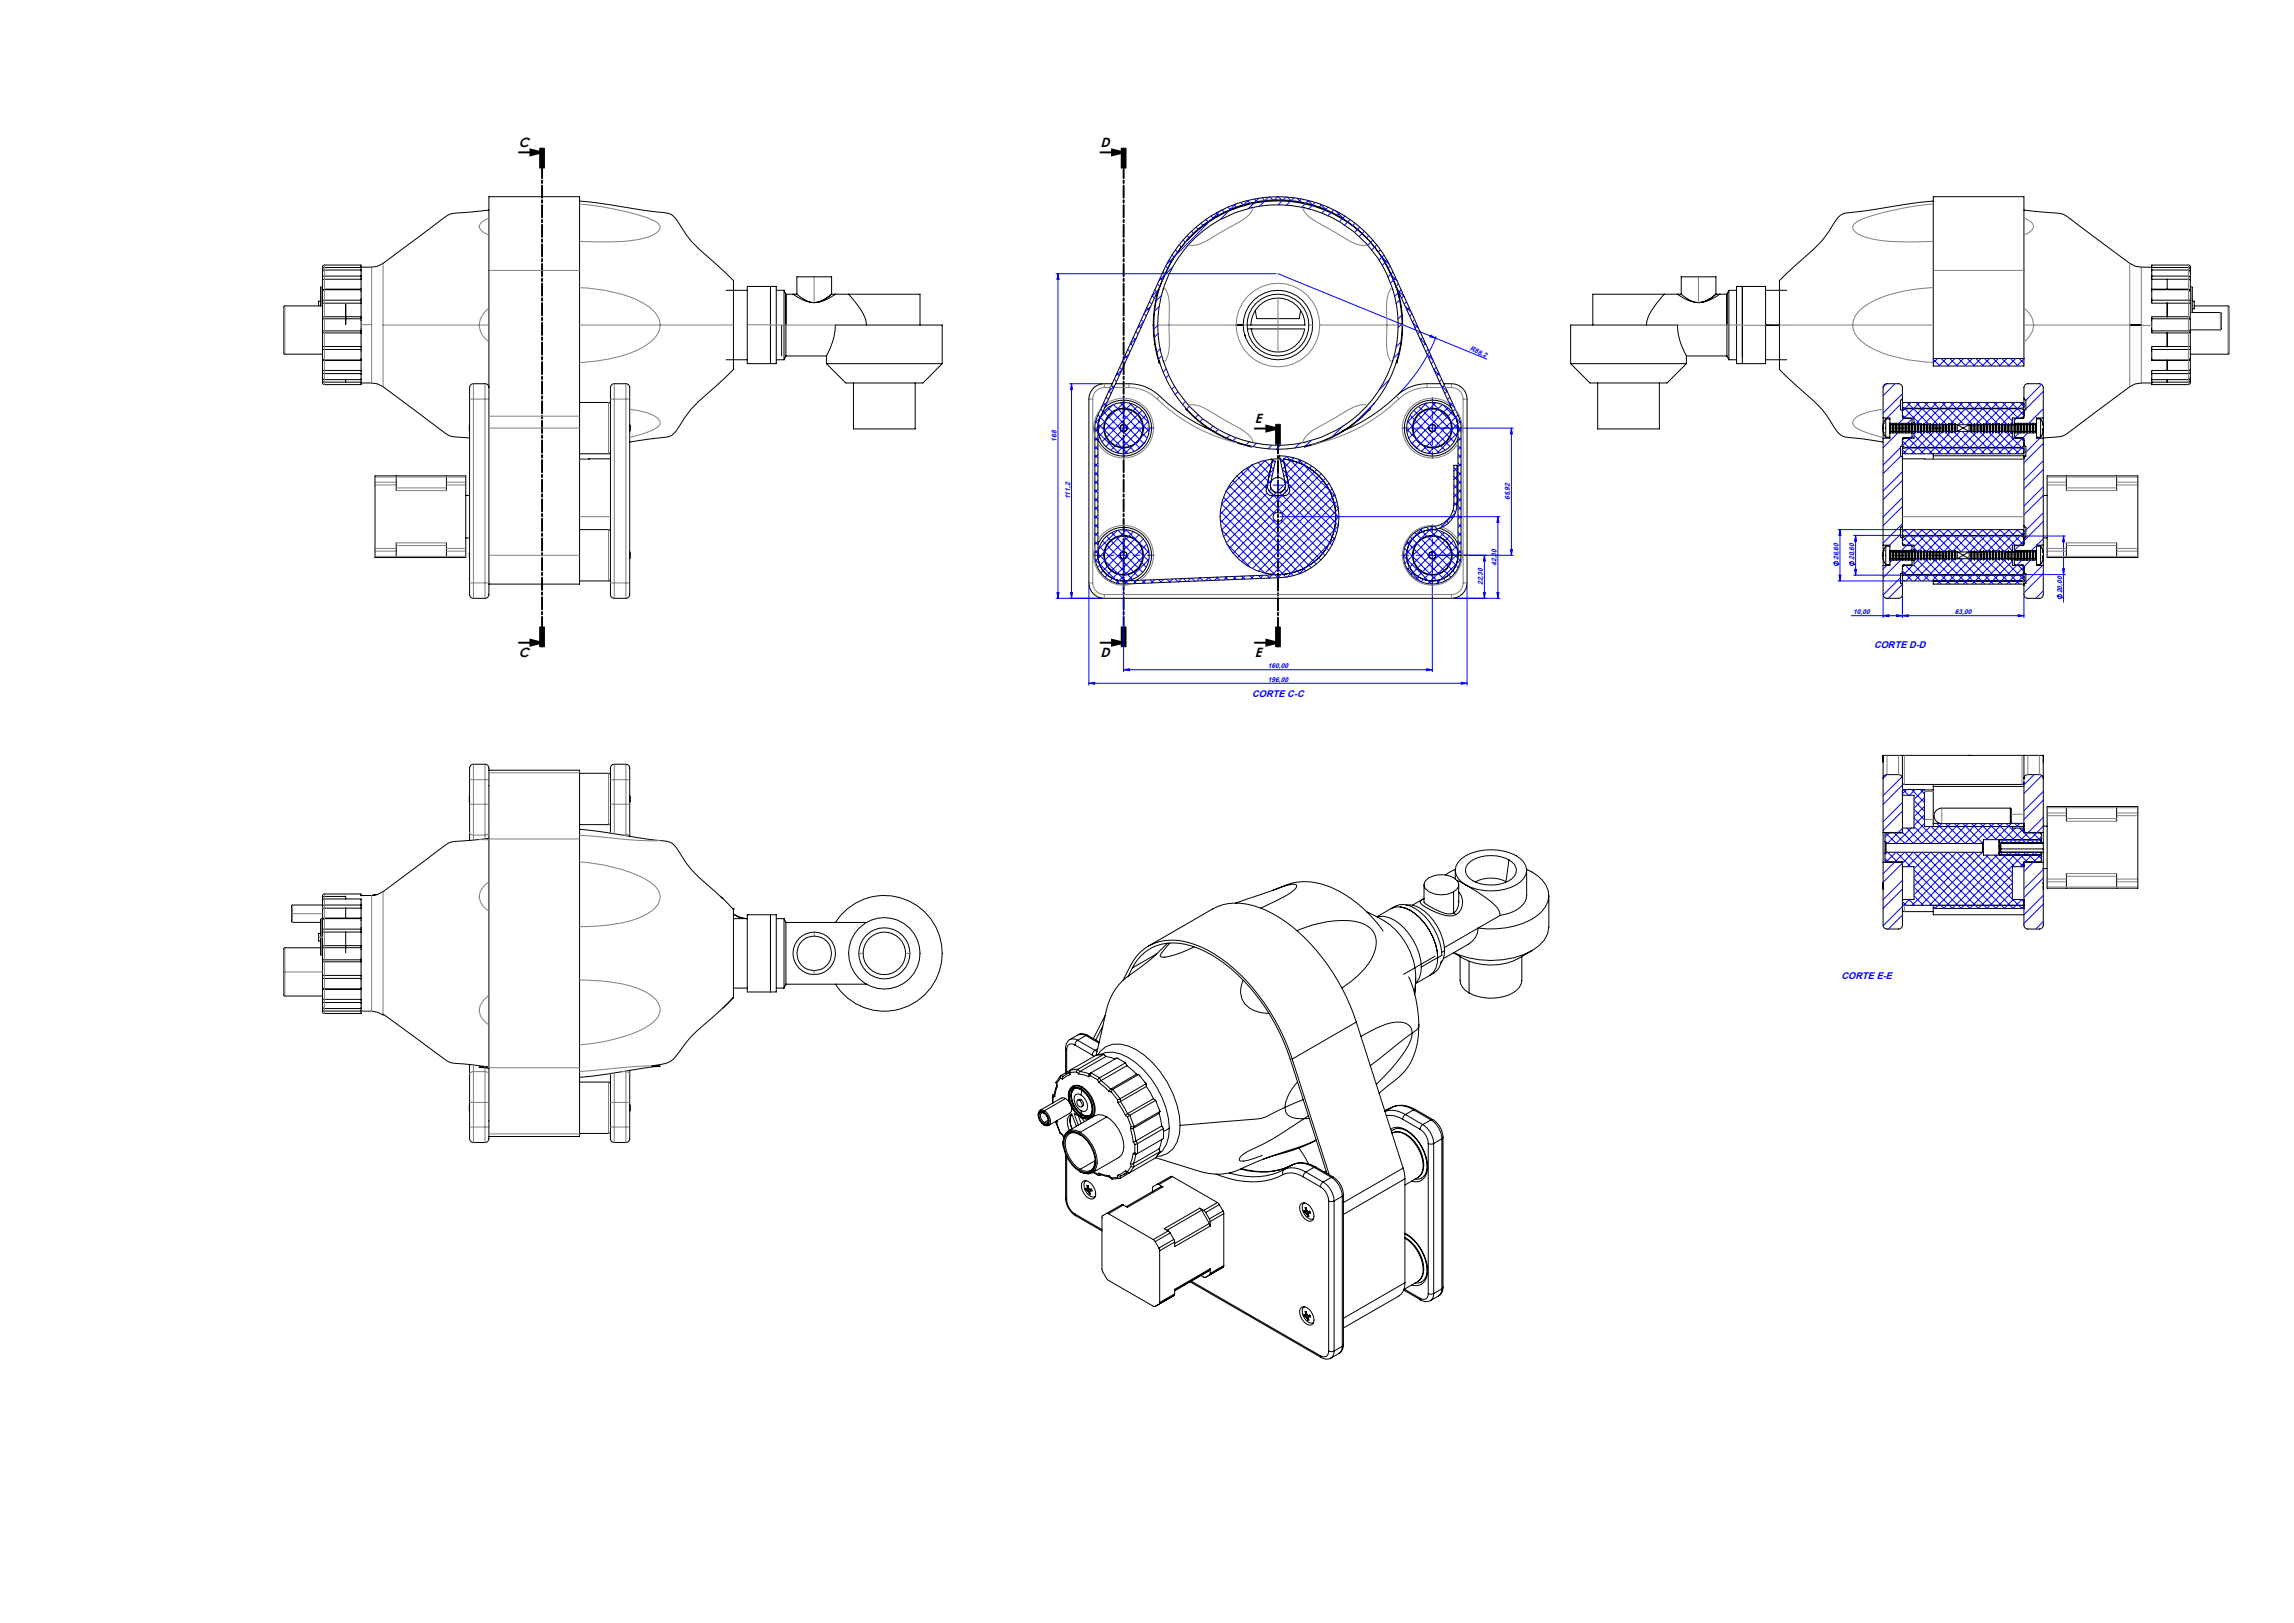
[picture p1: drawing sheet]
<svg xmlns="http://www.w3.org/2000/svg" width="1189mm" height="841mm" viewBox="0 0 1189 841" stroke-linecap="round" stroke-linejoin="round" font-family="sans-serif">
<defs><g id="words">
<g font-size="6.9">
<text x="269" y="76">C</text>
<text x="570" y="76">D</text>
<text x="650" y="219">E</text>
<text x="269" y="341">C</text>
<text x="570" y="341">D</text>
<text x="650" y="341">E</text>
</g>
<g font-size="5" fill="#00f">
<text x="971" y="336">CORTE D-D</text>
<text x="649" y="361">CORTE C-C</text>
<text x="955" y="507">CORTE E-E</text>
</g>
<g font-size="3.6" fill="#00f">
<text x="762" y="182" transform="rotate(22 762 182)">R88,2</text>
<text x="548" y="229" transform="rotate(-90 548 229)">168</text>
<text x="555" y="259" transform="rotate(-90 555 259)">111,2</text>
<text x="783" y="259" transform="rotate(-90 783 259)">65,92</text>
<text x="776" y="293" transform="rotate(-90 776 293)">42,30</text>
<text x="953" y="290" transform="rotate(-90 953 290)">26,60</text>
<text x="961" y="290" transform="rotate(-90 961 290)">20,60</text>
<text x="769" y="303" transform="rotate(-90 769 303)">22,30</text>
<text x="1069" y="307" transform="rotate(-90 1069 307)">20,00</text>
<text x="961" y="318">10,00</text>
<text x="1013" y="318">63,00</text>
<text x="657" y="346">160,00</text>
<text x="657" y="353">196,00</text>
</g>
</g></defs>
<g fill="none" stroke="#00f" stroke-width=".52">
<path d="M547 142h114M548 142v168M548 142l1 3h-1zM662 142l109 44M741 174l3 1h-3zM744 174a88 88 0 0 1-20 31M554 199h17M555 199v111M555 199l1 3h-1zM582 219v5M742 219v5M580 222h5"/>
<path d="M783 222v66M783 222l1 3h-1zM784 222h-44M660 251h5M662 249v5M663 268h114M776 268v42M776 268l1 3h-1zM953 274h33M954 274v27M954 274v3h-1zM961 277h25"/>
<path d="M962 277v21M962 277v3h-1zM1049 278h22M1070 278v3h-1zM1070 278v34M580 288h5M582 285v63M742 285v63M769 288v22M769 288l1 3h-1zM783 285h1l-1 3zM784 288h-44"/>
<path d="M950 291l3 2M953 298h1v3zM958 291l3 2M961 298h25M961 295h1v3zM1049 298h22M1069 295h1v3zM547 310h24M548 307h1l-1 3zM555 307h1l-1 3zM564 303v52M753 310h24"/>
<path d="M760 303v52M769 307h1l-1 3zM776 307h1l-1 3zM953 301h33M960 319h89M976 319h3v1zM976 309v11M983 319h3l-3 1zM986 319h3v1zM986 309v11M1046 319h3l-3 1zM1049 309v11"/>
<path d="M1066 309l3 1M564 354h3v1zM564 354h196M582 347h3v1zM582 347h160M739 347h3l-3 1zM757 354h3l-3 1z"/>
<circle cx="952" cy="292" r="1.1"/>
<circle cx="960" cy="292" r="1.1"/>
<circle cx="1068" cy="309" r="1.1"/>
</g>
<path d="M275 77l6 2-6 1zM576 77l6 2-6 1zM656 221l6 1-6 2zM275 332l6 1-6 2zM576 332l6 1-6 2zM656 332l6 1-6 2z" fill="none" stroke="#000" stroke-width="1" stroke-linecap="butt"/>
<path d="M281 77v258M582 77v258" fill="none" stroke="#000" stroke-width="1" stroke-dasharray="6.3 1.3 1.3 1.3" stroke-dashoffset="1.2"/>
<path d="M662 220v115" fill="none" stroke="#000" stroke-width="1" stroke-dasharray="6.3 1.3 1.3 1.3" stroke-dashoffset="1.6"/>
<g fill="none" stroke="#000" stroke-width="1">
<path d="M269 79h12M280 77v10M281 77v10M282 77v10M570 79h12M581 77v10M582 77v10M583 77v10M650 222h12M661 220v10M662 220v10M663 220v10"/>
<path d="M269 333h12M280 325v10M281 325v10M282 325v10zM570 333h12M581 325v10M582 325v10M583 325v10M650 333h12M661 325v10M662 325v10M663 325v10"/>
</g>
<g fill="none" stroke="#00f" stroke-width=".52" stroke-dasharray="15.2 1.3 1.3 1.3" stroke-dashoffset="11.7">
<path d="M582 217v-11M742 217v-11M577 222h-10M582 227v11M587 222h11M737 222h-10M742 227v11M747 222h11M577 288h-10M582 283v-11M582 293v11M587 288h11"/>
<path d="M737 288h-10M742 283v-11M742 293v11M747 288h11"/>
</g>
<path d="M657 251h-1M662 246v-1M662 256v2M667 251h2" fill="none" stroke="#00f" stroke-width=".52" stroke-dasharray="15.2 1.3 1.3 1.3"/>
<g fill="#000">
<path d="M275 77l6 2-6 1zM275 332l6 1-6 2z"/>
<path d="M576 77l6 2-6 1zM576 332l6 1-6 2z"/>
<path d="M656 221l6 1-6 2zM656 332l6 1-6 2z"/>
</g>
<g fill="#00f">
<path d="M741 174l3 1h-3z"/>
<path d="M739 347h3l-3 1zM582 347h3v1z"/>
<path d="M564 354h3v1zM757 354h3l-3 1zM986 319h3v1zM1046 319h3l-3 1z"/>
<path d="M983 319h3l-3 1zM976 319h3v1z"/>
<path d="M555 199l1 3h-1zM555 307h1l-1 3zM776 268l1 3h-1zM776 307h1l-1 3zM783 222l1 3h-1zM783 285h1l-1 3zM769 288l1 3h-1zM769 307h1l-1 3zM548 142l1 3h-1zM548 307h1l-1 3zM954 274v3h-1zM953 298h1v3zM962 277v3h-1zM961 295h1v3z"/>
<path d="M1070 278v3h-1zM1069 295h1v3z"/>
</g>
<g fill="none" stroke="#000" stroke-width=".52">
<path d="M253 109l-12 1a17 17 0 0 0-14 6l-22 16a18 18 0 0 1-18 6M300 104l43 6a9 9 0 0 1 9 6 64 64 0 0 0 19 21l9 8v46l-9 9a70 70 0 0 0-21 23 9 9 0 0 1-8 4l-16 2M631 112a60 60 0 0 0-16 12M648 105l-11 4M649 105h-1M1002 104l-39 6a17 17 0 0 0-9 1l-2 2a70 70 0 0 1-21 24l-9 8v24M1002 102h47v88h-47zM1049 109l12 1a17 17 0 0 1 15 6l22 16a18 18 0 0 0 17 6M167 140v1M187 139h-19l-1 1M187 139v1M187 139v-2h-19l-1 1v2"/>
<path d="M617 121a65 65 0 0 1 105 19l35 78v4v66a15 15 0 0 1-15 15 15 15 0 0 1-15-15 15 15 0 0 1 15-15 12 12 0 0 0 12-12v-20h1v20a14 14 0 0 1-15 14 13 13 0 0 0-11 14 13 13 0 0 0 14 12 13 13 0 0 0 13-13l-1-69-35-78a63 63 0 0 0-58-37 63 63 0 0 0-57 37l-36 78v69a13 13 0 0 0 14 13l81-3a30 30 0 0 0 28-30 30 30 0 0 0-27-30l3 15a3 3 0 0 1-3 4h-6a3 3 0 0 1-3-4l3-14h2l-2 12a4 4 0 0 0 3 4 4 4 0 0 0 4-4l-3-15a32 32 0 0 1 31 31 32 32 0 0 1-30 32l-81 4a15 15 0 0 1-16-15l1-69 35-79a64 64 0 0 1 14-19zM1115 139h19l1 1M1115 139v1M1115 139v-2h19l1 1v2M1135 140v1M166 156h-1v3M167 157h20M167 157v8M167 156v1M167 151v5M167 151h.1M167 145v6"/>
<path d="M167 159h-19h-1v24l20 1M167 144v1M167 141l1-1h19v3M167 141v3M167 149h-1v10M187 157v7M187 156h-20M187 156v1M187 150h-19l-1 1M187 150v6M187 145h-19h-1M187 145v5"/>
<path d="M187 143h-19l-1 1M187 143v2M376 150h11M387 148h15v40h-15zM399 148v40v-36M402 150h4M406 150v36M406 150l1 2h6M407 152v16zM411 152a22 22 0 0 0 11 5M413 152a17 17 0 0 0 9 5M413 152v-9h18v9h9"/>
<path d="M422 157a17 17 0 0 0 9-5 17 17 0 0 1-9 5zM433 152a23 23 0 0 1-11 5M440 152l3 4a25 25 0 0 1 6 12M440 152h37v16M601 150a64 64 0 0 0-3 18M724 149h-1M724 150a64 64 0 0 1 0 38M863 152h-37v16M863 152l-2 3a27 27 0 0 0-8 13M863 152h8M869 152a22 22 0 0 0 11 5M871 152a17 17 0 0 0 9 5"/>
<path d="M880 157a17 17 0 0 0 9-5 17 17 0 0 1-9 5zM891 152a23 23 0 0 1-11 5M895 152v16zM896 150h4M896 150v36M896 150l-1 2h-6v-9h-18v9M915 150h11M1115 157h20M1115 156v1M1115 156h20M1115 150v6M1115 150h19l1 1"/>
<path d="M1115 145h19h1M1115 145v5M1115 143h19l1 1M1115 143v2M1123 157v7M1123 145v5M1135 157v8M1135 156v1M1135 151v5M1135 151h.1M1135 145v6M1135 144v1"/>
<path d="M1135 141l-1-1h-19v3M1135 141v3M1135 149h1v13M1135 150v1M1136 156h1v4h-1M1137 159h18v24v1h-20M167 171h1h19M167 172l1 1h19M167 171v1M167 165v1M167 166v5M167 180h20"/>
<path d="M167 172v8M167 180v1M179 168v-10v10M187 171v2M187 165h-19l-1 1M187 164h-19l-1 1M187 164v1M187 165v6M187 173v7M187 180v1M405 168v16M407 168v16"/>
<path d="M598 168a63 63 0 0 0 3 20M598 168h.1M598 168a64 64 0 0 1 74-63 64 64 0 0 1 52 82M598 168a64 64 0 0 0 3 19M641 169h.1M642 169h-1M642 168v1M642 169h2M644 168l-3 1M644 169h-3M644 168v1M645 174l1 1"/>
<path d="M647 170h2a14 14 0 0 0 13 12 14 14 0 0 0 14-12M647 168h29a14 14 0 0 0-14-14 14 14 0 0 0-14 14M649 170h27M651 161v4h22l1-4M895 168v16M915 168v-20h-15v40h15v-19M915 169h7M915 168l7 1M915 168v1M922 169v22l9 9a70 70 0 0 1 21 24 8 8 0 0 0 7 3l17 2M922 169h.1M1104 168v1"/>
<path d="M1104 168h6M1104 169h6M1110 168h.1M1110 169h-6M1110 169h.1M1110 168v1M1115 171v1M1115 165h19l1 1M1115 164v1M1115 164h19l1 1M1115 165v6M1115 180h20"/>
<path d="M1115 180v1M1123 173v7M1123 172v8M1135 172l-1 1h-19M1135 171h-1h-19M1135 171v1M1135 165v1M1135 166v5M1135 172v8M1135 180v1M1135 162h16v9h-16M167 181h20"/>
<path d="M167 186l1 1h19M167 181v5M167 186h.1M167 191l1 1h19M167 186v5M167 193l1 1h19M167 191v2M167 196l1 1h19M167 193v3M167 197l1 1h19M167 196v1M167 197v2h1h19v-1"/>
<path d="M179 197v1M187 198a19 19 0 0 1 18 7l20 15a21 21 0 0 0 16 7h2M187 181v6M187 187h.1M187 187v5M187 192v2M187 194v3M187 197v1M244 199h1h7h1v2v107v1l-2 1h-6l-1-1-1-1v-107zM317 199h1h7h1v2v107v1l-2 1h-6l-1-1-1-1v-107zM376 186h11M402 186h4"/>
<path d="M407 184l-1 2M407 184h21M428 188h60M428 184a36 36 0 0 0 5-16h55v20M428 188l10 10h40l10-10M428 184v4M442 198v24h32v-24M576 199a10 10 0 0 0-11 5l-1 3v95a8 8 0 0 0 8 8h180a8 8 0 0 0 8-8v-95a8 8 0 0 0-8-8h-4M578 199a28 28 0 0 1 27 10 89 89 0 0 0 24 15M601 188h.1M601 187v1M601 187a65 65 0 0 0 14 25"/>
<path d="M724 187a64 64 0 0 1-15 25M724 187v1M747 199a28 28 0 0 0-28 10 89 89 0 0 1-24 15M814 188h60M814 188l10 10h40l10-10M828 198v24h32v-24M874 184l-1-2a32 32 0 0 1-4-14h-55v20M874 184h21M874 184v4M895 184l1 2M896 186h4M903 185v-37v40"/>
<path d="M915 186h11M1002 186h47M1115 198a19 19 0 0 0-17 7l-20 15a21 21 0 0 1-16 7h-3M1115 181v6M1115 187h.1M1115 192v2M1115 194v3M1115 197v1M1123 197v1zM1123 187v5M1135 181h-20M1135 186l-1 1h-19"/>
<path d="M1135 181v5M1135 186h.1M1135 191l-1 1h-19M1135 186v5M1135 193l-1 1h-19M1135 191v2M1135 196l-1 1h-19M1135 193v3M1135 197l-1 1h-19M1135 196v1M1135 197v2h-1h-19v-1M253 201v-99h47v201h-47"/>
<path d="M300 209h16v1M573 211a14 14 0 0 1 21 2 14 14 0 0 1-4 21 14 14 0 0 1-21-6M614 212h1M615 212a64 64 0 0 0 33 19M709 212a64 64 0 0 1-32 19M710 212a64 64 0 0 1-33 19M710 212h-1M752 211a14 14 0 0 0-21 2 14 14 0 0 0 4 21 14 14 0 0 0 21-6M976 217v3M976 217h4M976 219v2M976 219h.1"/>
<path d="M977 217l-1 2M977 217v10M977 217h3M980 217v5M980 219v3M980 219v1M981 219v5M981 219l1 1M981 219v1M983 219v5M983 219v1M984 219v5"/>
<path d="M984 219l1 1M984 219v1M986 210l1-1h61l1 1M986 211l1 1h61l1-1M986 211v2M986 213l1-1h61l1 1M986 213v4h5v2M986 206v-5l-1-2h-7h-1l-1 2v16M986 206l-1 1v5l1 1M986 206v4M986 210v1M986 216l1 1"/>
<path d="M986 219v5M986 219v1M987 217h.1M987 217h5v2M988 219v5M988 219v1M988 219l-1 1M989 219v5M989 219v1M989 219l1 1M991 219v5M991 219v1"/>
<path d="M991 219h-11M992 219v1M993 219v5M993 219l-1 1M993 219v1M993 220h.1M994 219v5M994 219v1M996 219v5M996 219v1M996 219l-1 1M997 219v5"/>
<path d="M997 219l1 1M997 219v1M999 219v5M999 219v1M1000 219v5M1000 219v1M1000 219l1 1M1002 219v5M1002 219v1M1004 219v5M1004 219l-1 1M1004 219v1"/>
<path d="M1005 219v5M1005 219l1 1M1005 219v1M1007 219v5M1007 219v1M1008 219v5M1008 219v1M1008 219l1 1M1010 219v5M1010 219v1M1012 219v5M1012 219v1"/>
<path d="M1012 219l-1 1M1013 219v5M1013 219v1M1013 219l1 1M1022 219v5M1022 219l-1 1M1022 219v1M1023 219v5M1023 219v1M1023 219l1 1M1025 219v5M1025 219v1"/>
<path d="M1027 219v5M1027 219l-1 1M1027 219v1M1028 219v5M1028 219v1M1028 219l1 1M1030 219v5M1030 219l-1 1M1030 219v1M1031 219v5M1031 219v1M1031 219l1 1"/>
<path d="M1033 219v5M1033 219v1M1035 219v5M1035 219l-1 1M1035 219v1M1036 219v5M1036 219v1M1036 219l1 1M1038 219v5M1038 219l-1 1M1038 219v1M1039 219v5"/>
<path d="M1039 219v1M1039 219l1 1M1041 219v5M1041 219v1M1042 220h.1M1043 219v5M1043 219l-1 1M1043 219v1M1044 219v1M1044 219h12M1044 219v5M1044 219l1 1"/>
<path d="M1046 219v5M1046 219l-1 1M1046 219v1M1047 219v5M1047 219v1M1047 219l1 1M1048 217h.1M1048 217h-5v2M1049 219v5M1049 219v1M1049 206v-6l1-1h7h1l1 2v16M1049 213v4h-5v2"/>
<path d="M1049 206l1 1v5l-1 1M1049 206v4M1049 211v2M1049 210v1M1049 216l-1 1M1051 219v5M1051 219l-1 1M1051 219v1M1052 219v5M1052 219v1M1052 219l1 1M1054 219v5"/>
<path d="M1054 219l-1 1M1054 219v1M1056 217v10M1056 217h2M1058 217l1 4M1058 217v10M1059 217v3M1059 217h-3M243 221v1M243 223h.1M243 221h.1M243 222v1"/>
<path d="M243 220v1M243 222h.1M300 238h5M305 238h.1M305 238h11M316 234l-1 1h-15M326 220v1M326 221h.1M326 222h.1M326 222v2M648 231l1 1M648 231a63 63 0 0 0 29 0"/>
<path d="M659 238a30 30 0 0 0-22 46 30 30 0 0 0 51 0 30 30 0 0 0-22-46l-1 1M659 238v1M663 238h-4M676 232h.1M677 231l-1 1M976 222v2M976 221v1M976 221h.1M976 224v3M976 227v55M976 224l1 3M976 224h.1"/>
<path d="M976 222h.1M977 227h3M980 222v5M980 224h.1M980 224h11M980 227h-4M980 222v2M980 220v4M980 224h1M980 220h1M981 220v4M981 224h.1"/>
<path d="M982 220v4M982 224h-1M982 224h1M982 220h1M983 220v4M983 224h.1M983 224h1M983 220h1M984 220v4M984 224h.1M985 220v4M985 224h-1"/>
<path d="M985 224h1M985 220h1M986 220v4M986 224h.1M986 234l1 1h61l1-1M986 233l1-1h61l1 1M986 231v2M986 230l-1 1v5l1 1M986 234v3M986 238h11M986 233v1M986 237v35"/>
<path d="M986 224h1M986 220h1M987 227h.1M987 227l-1 1M987 220v4M987 224h1M988 220v4M988 224h.1M988 224h1M988 220h1M989 220v4M989 224h.1"/>
<path d="M990 220v4M990 224h-1M990 224h1M990 220h1M991 220v4M991 224h.1M991 224v3h-5v4l1 1h61l1-1M991 224h1M991 220h1M992 224v1M992 225v2h-5M992 220v4"/>
<path d="M992 224h1M993 220v4M993 224h.1M993 224h1M993 220h1M994 220v4M994 224h.1M994 224h1M994 220h1M995 220v4M995 224h1M996 220v4"/>
<path d="M996 224h.1M996 224h1M996 220h1M997 220v4M997 224h.1M997 238h.1M997 238h52M998 220v4M998 224h-1M998 224h1M998 220h1M999 220v4"/>
<path d="M999 224h.1M999 224h1M999 220h1M1000 220v4M1000 224h.1M1001 220v4M1001 224h-1M1001 224h1M1001 220h1M1002 220v4M1002 224h.1M1002 235v3"/>
<path d="M1002 236h47M1002 224h1M1002 220h1M1003 220v4M1003 224h1M1004 220v4M1004 224h.1M1004 224h1M1004 220h1M1005 220v4M1005 224h.1M1006 220v4"/>
<path d="M1006 224h-1M1006 224h1M1006 220h1M1007 220v4M1007 224h.1M1007 224h1M1007 220h1M1008 220v4M1008 224h.1M1009 220v4M1009 224h-1M1009 224h1"/>
<path d="M1009 220h1M1010 220v4M1010 224h.1M1010 224h1M1010 220h1M1011 220v4M1011 224h1M1012 220v4M1012 224h.1M1012 224h1M1012 220h1M1013 220v4"/>
<path d="M1013 224h.1M1014 220v4M1014 224h-1M1014 224h7M1014 220h7M1014 220l4 2-4 2zM1018 222l3-2v4zM1021 220v4M1021 224h1M1022 220v4M1022 224h1M1022 220h1"/>
<path d="M1022 224h.1M1023 220v4M1023 224h.1M1024 220v4M1024 224h1M1024 220h1M1024 224h-1M1025 220v4M1025 224h.1M1025 224h1M1025 220h1M1026 220v4"/>
<path d="M1026 224h1M1027 220v4M1027 224h1M1027 220h1M1027 224h.1M1028 220v4M1028 224h.1M1029 220v4M1029 224h.1M1029 220h.1M1029 224h-1M1029 224h1"/>
<path d="M1030 220v4M1030 224h1M1030 220h1M1030 224h.1M1031 220v4M1031 224h.1M1032 220v4M1032 224h1M1032 220h1M1032 224h-1M1033 220v4M1033 224h.1"/>
<path d="M1033 224h1M1033 220h1M1034 220v4M1034 224h1M1035 220v4M1035 224h1M1035 220h1M1035 224h.1M1036 220v4M1036 224h.1M1037 220v4M1037 224h.1"/>
<path d="M1037 220h.1M1037 224h-1M1037 224h1M1038 220v4M1038 224h1M1038 220h1M1038 224h.1M1039 220v4M1039 224h.1M1040 220v4M1040 224h1M1040 220h1"/>
<path d="M1040 224h-1M1041 220v4M1041 224h.1M1041 224h1M1041 220h1M1042 224h.1M1042 220v4M1042 224h1M1043 224v1M1043 220v4M1043 224h1M1043 220h1"/>
<path d="M1043 224h.1M1043 225v2h5M1044 220v4M1044 224h.1M1044 224v3h5v4M1044 224h12M1045 220v4M1045 224h.1M1045 220h.1M1045 224h-1M1045 224h1M1046 220v4"/>
<path d="M1046 224h1M1046 220h1M1046 224h.1M1047 220v4M1047 224h.1M1048 220v4M1048 224h1M1048 220h1M1048 224h-1M1048 227h.1M1048 227l1 1M1049 220v4"/>
<path d="M1049 224h.1M1049 230l1 1v5l-1 1M1049 234v3M1049 231v2M1049 233v1M1049 237v35M1049 224h1M1049 220h1M1050 220v4M1050 224h1M1051 220v4M1051 224h1"/>
<path d="M1051 220h1M1051 224h.1M1052 220v4M1052 224h.1M1053 220v4M1053 224h.1M1053 220h.1M1053 224h-1M1053 224h1M1054 220v4M1054 224h1M1054 220h1"/>
<path d="M1054 224h.1M1055 220v-1v5M1055 220v4M1055 224h.1M1055 224h1M1056 227h2M1056 227h3M1059 222v1M1059 223h.1M1059 222h.1M1059 220h.1M1059 224v3"/>
<path d="M1059 227v55M1059 220v-1v3M1059 220v1M1059 223l-1 4M1059 221h.1M194 247h47v42h-47zM205 247v7M231 247v7M241 257h2M657 250a6 6 0 0 0 5 7 6 6 0 0 0 6-7M1059 257h2M1061 247h47v42h-47z"/>
<path d="M1071 247v7M1097 247v7M241 279h2M300 274h15l1 1M661 266h3a2.5 2.5 0 0 1 0 3 2.5 2.5 0 0 1-4 0 2.5 2.5 0 0 1 1-3zM746 274h1a15 15 0 0 1 9 8M986 279l1-1h61l1 1v4h-5v2M986 275l1-1h61l1 1M986 276l1 1h61l1-1M986 276v3M986 272l-1 1v5l1 1M986 279v4h5v2"/>
<path d="M986 272v3M986 275v1M1049 272l1 1v5l-1 1M1049 272v3M1049 276v3M1049 275v1M1059 279h2M205 281v8M231 281v8M243 287v1M243 289h.1M243 287h.1"/>
<path d="M243 287v2M243 286v1M243 286h.1M326 286v1M326 287h.1M326 288h.1M326 288v1M569 282a14 14 0 0 1 23-5 14 14 0 0 1-3 24M976 288v2M976 287v1M976 287h.1M976 282v4"/>
<path d="M976 289v4M976 293v15l1 1 1 1h7l1-2v-5M976 282h4v1M976 290l1 3M976 290h.1M976 285v2M976 285h.1M976 288h.1M977 283l-1 2M977 283v10M977 293h3M977 283h3"/>
<path d="M980 283v5M980 288v5M980 290h11M980 285h.1M980 293h-4M980 285h11M980 285v3M980 288v2M980 285v1M980 286v4M980 290h.1M980 290h1"/>
<path d="M980 286h1M981 286v4M981 290h.1M981 285v5M981 285v1M981 285l1 1M982 286v4M982 290h-1M982 290h1M982 286h1M983 286v4M983 290h.1"/>
<path d="M983 285v5M983 285v1M983 290h1M983 286h1M984 286v4M984 290h.1M984 285v5M984 285v1M984 285l1 1M985 286v4M985 290h-1M985 290h1"/>
<path d="M985 286h1M986 286v4M986 290h.1M986 299l1-1h61l1 1M986 297v2M986 297l1 1h61l1-1M986 296l-1 1v5l1 1M986 299v1M986 281l1 1M986 285v5M986 285v1M986 290h1"/>
<path d="M986 286h1M987 282v1M987 293h.1M987 282h5v3M987 293l-1 1M987 286v4M987 290h1M988 285v5M988 285v1M988 285l-1 1M988 286v4M988 290h.1"/>
<path d="M988 290h1M988 286h1M989 286v4M989 290h.1M989 285v5M989 285v1M989 285l1 1M990 286v4M990 290h-1M990 290h1M990 286h1M991 286v4"/>
<path d="M991 290h.1M991 285v5M991 285v1M991 290v3h-5v4M991 290h1M991 286h1M992 290h.1M992 285v1M992 290v3h-5M992 285h.1M992 286v4M992 290h1"/>
<path d="M993 285v5M993 285l-1 1M993 285v1M993 286h.1M993 286v4M993 290h.1M993 290h1M993 286h1M994 286v4M994 290h.1M994 285v5M994 285v1"/>
<path d="M994 290h1M994 286h1M995 286v4M995 290h1M996 285v5M996 285v1M996 285l-1 1M996 286v4M996 290h.1M996 290h1M996 286h1M997 286v4"/>
<path d="M997 290h.1M997 285v5M997 285l1 1M997 285v1M998 286v4M998 290h-1M998 290h1M998 286h1M999 286v4M999 290h.1M999 285v5M999 285v1"/>
<path d="M999 290h1M999 286h1M1000 286v4M1000 290h.1M1000 285v5M1000 285v1M1000 285l1 1M1001 286v4M1001 290h-1M1001 290h1M1001 286h1M1002 286v4"/>
<path d="M1002 290h.1M1002 285v5M1002 285v1M1002 290h1M1002 286h1M1003 286v4M1003 290h1M1004 285v5M1004 285v1M1004 285l-1 1M1004 286v4M1004 290h.1"/>
<path d="M1004 290h1M1004 286h1M1005 286v4M1005 290h.1M1005 285v5M1005 285v1M1005 285l1 1M1006 286v4M1006 290h-1M1006 290h1M1006 286h1M1007 286v4"/>
<path d="M1007 290h.1M1007 285v5M1007 285v1M1007 290h1M1007 286h1M1008 286v4M1008 290h.1M1008 285v5M1008 285l1 1M1008 285v1M1009 286v4M1009 290h-1"/>
<path d="M1009 290h1M1009 286h1M1010 286v4M1010 290h.1M1010 285v5M1010 285v1M1010 290h1M1010 286h1M1011 286v4M1011 290h1M1012 285v5M1012 285v1"/>
<path d="M1012 285l-1 1M1012 286v4M1012 290h.1M1012 290h1M1012 286h1M1013 286v4M1013 290h.1M1013 285v5M1013 285l1 1M1013 285v1M1014 286v4M1014 290h-1"/>
<path d="M1014 290h7M1014 286h7M1014 286l4 2-4 2zM1018 288l3-2v4zM1021 286v4M1021 290h1M1022 285v5M1022 285l-1 1M1022 285v1M1022 286v4M1022 290h1M1022 286h1"/>
<path d="M1022 290h.1M1023 286v4M1023 290h.1M1023 285v5M1023 285v1M1023 285l1 1M1024 286v4M1024 290h1M1024 286h1M1024 290h-1M1025 286v4M1025 290h.1"/>
<path d="M1025 285v5M1025 285v1M1025 290h1M1025 286h1M1026 286v4M1026 290h1M1027 285v5M1027 285v1M1027 285l-1 1M1027 286v4M1027 290h1M1027 286h1"/>
<path d="M1027 290h.1M1028 286v4M1028 290h.1M1028 285v5M1028 285v1M1028 285l1 1M1029 286v4M1029 290h.1M1029 286h.1M1029 290h-1M1029 290h1M1030 285v5"/>
<path d="M1030 285l-1 1M1030 285v1M1030 286v4M1030 290h1M1030 286h1M1030 290h.1M1031 286v4M1031 290h.1M1031 285v5M1031 285l1 1M1031 285v1M1032 286v4"/>
<path d="M1032 290h1M1032 286h1M1032 290h-1M1033 286v4M1033 290h.1M1033 285v5M1033 285v1M1033 290h1M1033 286h1M1034 286v4M1034 290h1M1035 285v5"/>
<path d="M1035 285l-1 1M1035 285v1M1035 286v4M1035 290h1M1035 286h1M1035 290h.1M1036 286v4M1036 290h.1M1036 285v5M1036 285v1M1036 285l1 1M1037 286v4"/>
<path d="M1037 290h.1M1037 286h.1M1037 290h-1M1037 290h1M1038 285v5M1038 285l-1 1M1038 285v1M1038 286v4M1038 290h1M1038 286h1M1038 290h.1M1039 286v4"/>
<path d="M1039 290h.1M1039 285v5M1039 285v1M1039 285l1 1M1040 286v4M1040 290h1M1040 286h1M1040 290h-1M1041 286v4M1041 290h.1M1041 285v5M1041 285v1"/>
<path d="M1041 290h1M1041 286h1M1042 290h.1M1042 286v4M1042 290h1M1042 286h.1M1043 285v5M1043 285l-1 1M1043 285v1M1043 290h.1M1043 286v4M1043 290h1"/>
<path d="M1043 286h1M1043 290v3h5M1043 285h.1M1044 286v4M1044 290h.1M1044 290v3h5v4M1044 285v1M1044 290h12M1044 285h12M1044 285v5M1044 285l1 1M1045 286v4"/>
<path d="M1045 290h.1M1045 286h.1M1045 290h-1M1045 290h1M1046 285v5M1046 285l-1 1M1046 285v1M1046 286v4M1046 290h1M1046 286h1M1046 290h.1M1047 286v4"/>
<path d="M1047 290h.1M1047 285v5M1047 285v1M1047 285l1 1M1048 286v4M1048 290h1M1048 286h1M1048 290h-1M1048 293h.1M1048 282v1M1048 282h-5v3M1048 293l1 1"/>
<path d="M1049 286v4M1049 290h.1M1049 285v5M1049 285v1M1049 296l1 1v5l-1 1M1049 297v2M1049 299v1M1049 281l-1 1M1049 290h1M1049 286h1M1050 286v4M1050 290h1"/>
<path d="M1051 285v5M1051 285v1M1051 285l-1 1M1051 286v4M1051 290h1M1051 286h1M1051 290h.1M1052 286v4M1052 290h.1M1052 285v5M1052 285v1M1052 285l1 1"/>
<path d="M1053 286v4M1053 290h.1M1053 286h.1M1053 290h-1M1053 290h1M1054 285v5M1054 285l-1 1M1054 285v1M1054 286v4M1054 290h1M1054 286h1M1054 290h.1"/>
<path d="M1055 286v4M1055 285v5M1055 285h1M1055 285v1M1056 283v10M1056 293h2M1056 283h2M1056 293h3M1058 283l1 3M1058 283v10M1059 288v1M1059 289h.1"/>
<path d="M1059 288h.1M1059 286h.1M1059 293v15l-1 1-1 1h-7l-1-2v-5M1059 290v3M1059 282v4M1059 282h-3v1M1059 286v-1v3M1059 286v1M1059 289l-1 4M1059 287h.1M1071 281v8M1097 281v8"/>
<path d="M316 300v1h-16M986 300l1 1h62M986 300v3M1002 301v2h47M1049 301h.1M1049 303h.1M1049 300v3M1049 300l-1 1M253 399h47v190h-47M976 394v1M976 394h.1M976 393h.1"/>
<path d="M976 391v2M976 391v12M976 391h10M986 391h63M986 391v12M1021 391h.1M1049 391v12M1049 391h10M1059 392v1M1059 391v1M1059 391v12M1059 394h.1"/>
<path d="M1059 392h.1M1059 393h.1M1059 394v1M1059 393v1M243 414h.1M243 415h.1M243 415v1zM243 413v1M243 414v1M243 413h.1M243 412v1M300 401h15l1 1"/>
<path d="M326 412v2M326 414h.1M326 414v2M976 403l1-1 1-1h6l1 1 1 1M976 403v28M986 405l1 1h61l1-1M986 403v29h-8h-1v4M986 412h6v17h-6M986 409h11v19h52M997 409h5M1002 406v21M1002 408h47"/>
<path d="M1042 419h-36a4 4 0 0 0-4 4 4 4 0 0 0 4 4h36M1042 419v8M1042 419v7v1M1049 403l1-1 1-1h6l1 1 1 1M1049 403v29h9v5M1059 403v25M1061 418h47v42h-47zM1071 418v8M1097 418v8M243 435v-37l2-2h7l1 1v1v192v1l-1 1h-7l-2-2v-38M253 434l-14 2a13 13 0 0 0-11 4l-29 22-4 2h-2M300 430l44 6a8 8 0 0 1 8 5 63 63 0 0 0 18 21l5 4"/>
<path d="M316 426v1h-16M316 432v-34l2-2h7l1 1v1v35M976 431v16M976 431h10M977 436v6M977 436l1 1M978 437v5M1002 427v1M1002 427h4M1028 437v5M1028 436v6M1028 436l-1 1h-49"/>
<path d="M1036 436l1 1M1036 438v4M1036 438l1 1M1037 437h.1M1037 439v3M1037 437h22M1037 439h.1M1037 437v2M1037 440v2M1037 440h22M1037 437v3M1042 427h7"/>
<path d="M1043 428v1h6M1049 431h10M1058 435h-21l-1 1v2M1058 435v1M1058 435h.1M1058 437h.1M1058 435h-30v1M1058 436v1M1059 428v22M1059 428h2M738 458v9l2 2a26 26 0 0 0 12 5l1-1M739 456a12 12 0 0 1 17 1v2a8 8 0 0 1-9 5 8 8 0 0 1-9-6z"/>
<path d="M754 451v4M754 450l-5 3M755 456l5 3M756 458v9M758 445a27 27 0 0 1 30 0 8 8 0 0 1 3 7 8 8 0 0 1-5 7 26 26 0 0 1-30-4 7 7 0 0 1 2-10zM760 459l8 5a24 24 0 0 1 9 9l1 1M762 447a19 19 0 0 1 23 1 6 6 0 0 1-3 8 19 19 0 0 1-21-2 5 5 0 0 1 1-7zM782 446l-1 11a17 17 0 0 0-16 0M791 450a17 17 0 0 1 12 14 18 18 0 0 1-13 14 48 48 0 0 1-24 3M791 451v13a11 11 0 0 1-9 9l-4 1M976 459v2M976 459v1"/>
<path d="M976 459h.1M976 457v2M976 447h10M977 442v4l1 1h8v32l-1 2h-1h-6l-2-1v-33M978 442h50M978 442h-1M986 449h6v17h-6M1028 442h.1M1028 442v1h30M1036 442l1 1h21M1037 442h-1M1049 449h-6v17h6"/>
<path d="M1049 447h10M1058 442h.1M1058 443h.1M1058 443v1M1058 442v4v1h-9v32l1 2h7h1l1-1v-30M1059 458v1M1059 450h2M1059 442h-22M1059 460h.1M1059 458h.1M1059 459h.1M1059 459v1"/>
<path d="M1071 453v7M1097 453v7M167 476l-1 1v18h1M167 469h-16v9h15M167 477v5M167 477h.1M167 471v6M167 470v1M167 467l1-1h19v3M167 467v3M167 465v2M179 465h-11h-1"/>
<path d="M179 471v5M179 464v2M187 476h-19l-1 1M187 476v5M187 476h.1M187 471h-19h-1M187 471v5M187 469h-19l-1 1M187 469v2M187 464v-1h-19l-1 1v1M187 464h.1M187 464h6"/>
<path d="M196 463l-3 1M373 465l7 6v46l-6 6M380 474a12 12 0 0 0 7 2h-7M380 471h.1M387 474h15v40h-15zM387 474h.1M399 477v36M399 474v40M402 476h4M406 476v36M406 476l1 2M407 478v32"/>
<path d="M407 478h42M433 478a30 30 0 0 1 45-7 30 30 0 0 1 0 46 30 30 0 0 1-45-7M659 461l-19 7M659 461h2a33 33 0 0 1 36 3 66 66 0 0 1 20 18M659 461l8-2a3 3 0 0 1 5 0 13 13 0 0 1-7 6l-12 6M708 472l10 5M714 475a14 14 0 0 1 14 6 32 32 0 0 1 9 20M718 478a36 36 0 0 1 16 26M721 471a13 13 0 0 1 15 5 32 32 0 0 1 9 20M721 471l-7 4M726 470a28 28 0 0 1 19 26l2-1a30 30 0 0 0-16-26 9 9 0 0 0-10 2M729 469a15 15 0 0 1 14 8 28 28 0 0 1 6 16"/>
<path d="M732 469l6-3-2 1a24 24 0 0 0 17 8l2-1M753 462v11M753 473l2 1M756 467v1a6 6 0 0 1-3 5M756 462a8 8 0 0 1-1 12M778 474l-12 7M803 464v16a15 15 0 0 1-9 13 47 47 0 0 1-40 1M986 471l1 1h15M986 469h63M1002 471v3h47M1002 469v2M1002 471h47"/>
<path d="M1059 460v1M166 491h-19v25h1h19M166 484h-1v4h1M167 491v1M167 498h1h19M167 497v1M167 497h1h19M167 492v5M167 483v8M167 498v7M167 482v1M179 483v11"/>
<path d="M187 491h-19l-1 1M187 490h-19l-1 1M187 490v1M187 497v1M187 491v6M187 483h-20M187 483v7M187 498v7M187 481l-20 1M187 481v2M595 490l34-19a30 30 0 0 1 27 1 98 98 0 0 1 47 58M600 494l-13 8"/>
<path d="M605 489a176 176 0 0 1-23 19 45 45 0 0 0-11 25l-3 14M606 489l-5 6a12 12 0 0 0 8 0l10-4M672 482a46 46 0 0 1 35-3 11 11 0 0 1 5 16 39 39 0 0 1-17 17M744 495l-17 10M745 496a10 10 0 0 1-4 9M745 496l-8 5M747 498a9 9 0 0 1-6 7M749 493a10 10 0 0 1-2 7M749 493l-2 1M753 494a32 32 0 0 0 34 3M757 496v12a8 8 0 0 0 4 7M761 498v17"/>
<path d="M766 481a10 10 0 0 1-5 8l-13 8M766 481l-17 10M789 496v12a11 11 0 0 1-10 8 25 25 0 0 1-18-1M794 493l-7 4M167 505h20M167 507h20M167 505v2M167 512h1h19M167 507v5M167 512l1 1h19M167 512h.1M167 517l1 1h19"/>
<path d="M167 512v5M167 519h1h19M167 517v2M167 519v3M187 505v2M187 507v5M187 512v1M187 513v5M187 518v1M187 519v4h-19l-1-1M380 517l-6 6M380 512h7"/>
<path d="M402 512h4M407 510l-1 2M407 510h42M582 508a38 38 0 0 1 11-16 29 29 0 0 1 30-1 97 97 0 0 1 47 58M587 502a24 24 0 0 1 31-12 80 80 0 0 1 41 37l4 9 4 8 21 64M587 502l-2 4M644 508a11 11 0 0 0 11 17h3M730 506a61 61 0 0 1 5 25M734 504v3M734 507l-1 8M737 501a10 10 0 0 1-3 8M741 505l-7 5"/>
<path d="M167 523l1 1h19M167 522v1M167 523v2h1h19v-1M187 523v1M187 524h6l3 1 3 1v-1l25 19a26 26 0 0 0 12 7l14 1 3 1h-5l5 1M374 523l-5 4a128 128 0 0 0-20 22l-4 2-7 1h4l-42 6M555 539l1-1 3 1M555 539l-2 1-1 3M559 539l-2 2M559 539l9 5M559 536h2l3 1M559 536h2l2 1"/>
<path d="M559 536l-4 3M563 537l7 4M563 537l-4 2M564 537h-1M564 537l6 3M572 532l-4 7M573 526l-6 12M703 530l-33 19M703 530l24 75M732 535a6 6 0 0 0-5-5 34 34 0 0 0-22 7M732 535a36 36 0 0 1-11 19l-8 8M732 535l-22 17"/>
<path d="M735 531a4 4 0 0 1-3 4M735 531a33 33 0 0 1-15 31l-5 5M326 555v35v1l-1 1h-7l-2-2v-34M550 559l-2 2M550 559h1M550 558l-3 3 1 1-1 4v2M550 557l1 1M550 557v2M551 558v1M552 543l1 1M552 543v13M553 544v12"/>
<path d="M554 556l-3 2M554 556l-1 1M555 555v2M555 555l-5 2M555 557l-4 2M555 556v1M555 554v2M557 541a2.6 2.6 0 0 0-3 0 2.6 2.6 0 0 0-1 3M557 541l9 6M558 555l-3 1M558 555l1 1M559 554l1 1"/>
<path d="M559 554l-1 1M559 554h-4M559 556l5 2M560 555l-1 1M560 555l5 2M565 557l-1 1M565 557l4 3M565 556l-1 1M565 556l5 2M565 556v1M566 547h1M568 544l-2 3"/>
<path d="M568 544l1 1M569 560l1 1M569 543l-1 1M569 547a12 12 0 0 1 16-5 48 48 0 0 1 27 41M570 547h.1M570 547a15 15 0 0 1 15 1 47 47 0 0 1 21 37M570 558l1 2M570 558l-1 2M571 560l-1 1M571 560l5 4M572 546l-13 8M572 546l1 1"/>
<path d="M572 546l-4 1-13 7M573 547l-13 8M573 547l5 2M583 551l-13 7M583 551l1 1M583 551l-4-3-14 8M584 552l-13 8M584 552l5 5M589 557l-13 7M589 557h1M590 557l-13 8M590 557l4 5"/>
<path d="M670 549l19 60M243 574h.1M243 575v1M243 575h.1M243 573v1M243 574v2M243 573h.1M243 576h.1M243 572v1M300 561h16v1M326 572v2M326 574h.1"/>
<path d="M326 574v2M539 575l2 1M539 575a5 5 0 0 0 2 8M541 576a5 5 0 0 1 2 7h-2M541 577l-2-1a4 4 0 0 0 2 6M541 577h1a2.9 2.9 0 0 1 2 3 2.9 2.9 0 0 1-2 3l-1-1M541 576h-2a5 5 0 0 0 2 7M541 577h.1M541 577l2 1v3M541 577h-1a4 4 0 0 0 1 5M541 576h.1M546 568v4"/>
<path d="M546 567v1M546 568v3M546 567h.1M547 567h-1M547 568h-1M547 561h1M548 561v2M548 562v1M548 563l-1 5M552 569h-2l-11 6M552 569l2 2M552 569l-11 7"/>
<path d="M555 573v3v1l-11 6M555 577v1a7 7 0 0 0 1 7M556 577a8 8 0 0 0 0 8M556 563a9 9 0 0 0 0 12l4 4M556 563a4 4 0 0 1 5 0M556 563h.1M556 563h1h4M556 565a10 10 0 0 0 5 13M557 564h1l2 1M557 564a7 7 0 0 0 0 10l4 4M557 564h.1M559 570a2.1 2.1 0 0 1 2 1 2.1 2.1 0 0 1-1 3l-2-2z"/>
<path d="M559 578l1 4M560 564a12 12 0 0 1 6 14 4 4 0 0 1-6 1M560 564a4 4 0 0 0-4 0 4 4 0 0 0-2 4 13 13 0 0 0 6 10M560 564a12 12 0 0 1 5 14 4 4 0 0 1-5 0M560 564a4 4 0 0 0-4 0 4 4 0 0 0-2 4 14 14 0 0 0 6 11M560 576l1 2M560 567a6 6 0 0 1 3 9h-3M560 570h-1M560 570l2 2-2 2M560 567h-2a6 6 0 0 0 2 9M560 570h.1M560 579h.1"/>
<path d="M560 564v1M560 579l3 1h2M560 565a11 11 0 0 1 5 12v1a4 4 0 0 1-4 0M561 563l-1 1M561 578h-1M561 563a13 13 0 0 1 5 15v1M561 565l-1 2M561 563a13 13 0 0 1 6 15l-1 1M561 563h.1M561 578h.1M561 578h3h1M561 578h3"/>
<path d="M570 561l5 5M574 579l-5-1h-2l-13 8M574 579a17 17 0 0 1 7 19l-1 2-14 8M574 579l-14 8M575 566h1M576 564l-1 2M576 564l1 1M576 566l3 4M577 565l4 4M577 565l-1 1M579 570v1M579 571l4 7"/>
<path d="M581 569l-2 1M581 569v2M581 571h-2M581 571l3 6M583 578l1 1M584 579l2 5M584 577l-1 1M584 577l2 1M586 578l2 6M586 578l-2 1M594 562l-13 7M594 562v1"/>
<path d="M594 563l-13 8M594 563l4 6M598 569l-14 8M598 569l1 1M599 570l-13 8M599 570l2 6M601 577l-14 8M601 577l1 6M601 576l-13 8M601 576v1M666 574l-4 2a27 27 0 0 1-17 4l-33 3M666 574a6 6 0 0 0 7 6h6"/>
<path d="M673 561l-5 7-2 6M675 570l-9 4M678 578a231 231 0 0 1-34 20l-1 2-1 1a19 19 0 0 0 12-2M718 576a12 12 0 0 1 10 2M719 578h4l4 2M721 574a12 12 0 0 1 12 1M721 574l-3 2M721 574a12 12 0 0 1 13 1M721 574l-3 1M727 580l9 5M728 578l-1 2M728 578l9 5"/>
<path d="M733 575l-5 3M733 575l9 5M734 575h-1M734 575l9 5M316 586l-1 1h-15M541 582h.1M543 581l-2 1M543 581v1h-2M547 582l2 5M548 582l2 5M548 581h.1M548 581v1"/>
<path d="M548 581l-1 1h1M549 587l2 1M550 587l1 1M550 587h-1M551 588v1M551 588h.1M551 591v3M552 598v23M553 599v23M558 584l-3-7a5 5 0 0 0-1 7v2M560 587a16 16 0 0 1 7 19 5 5 0 0 1-7 1M560 588a5 5 0 0 0-6-1 5 5 0 0 0-3 5 18 18 0 0 0 9 15"/>
<path d="M560 588a16 16 0 0 1 7 18 5 5 0 0 1-7 1M560 587a5 5 0 0 0-6 0 5 5 0 0 0-3 5v3a19 19 0 0 0 9 12M560 588h.1M560 588a5 5 0 0 0-6-1 5 5 0 0 0-2 5 17 17 0 0 0 8 14M560 587h.1M560 587a17 17 0 0 1 8 19 5 5 0 0 1-8 1M560 587a5 5 0 0 0-6-1 5 5 0 0 0-3 5M562 581l-3-3-2-1 2 6M586 585l1 7M586 585h1M586 584v1M587 592l1 1"/>
<path d="M587 598l-1 5M587 598h1h1M587 585l2 6M588 584h-2M588 584l-1 1M588 593v4M588 597l-1 1M588 597l2 1M589 591l-2 1M589 591l1 2M590 593h-2M590 593v5"/>
<path d="M590 598h-1l-2 5M599 600l-13 8M601 595l-14 8M601 595v2M601 597l-13 8M601 597l-2 3M602 583l-13 8M602 583l1 2M602 590l-1 5M603 585l-13 8M603 585v5l-13 8M606 585a15 15 0 0 1-6 13"/>
<path d="M606 585l-3 1M612 583a15 15 0 0 1-11 16h-1M673 595l5 8M682 591l-3 1a355 355 0 0 0-40 15 43 43 0 0 1-26-3l-14-4M682 591l-12 5-15 5M721 585a10 10 0 0 1 12 3 21 21 0 0 1 6 22 6 6 0 0 1-7 2M721 586a6 6 0 0 1 9 0 21 21 0 0 1 9 22l-2 2-4 1M721 587a7 7 0 0 1 9 2 19 19 0 0 1 7 19l-2 2-7 4M722 587a12 12 0 0 1 13 8 12 12 0 0 1 0 15M736 585a9 9 0 0 1 4 8M737 583l-1 2M737 583a13 13 0 0 1 6 10"/>
<path d="M740 593h3M740 593v77M742 580a12 12 0 0 1 5 10M742 580l-5 3M743 580a11 11 0 0 1 5 9M743 580h-1M743 593v77M747 590l-4 3M747 590v78M748 589l-1 1M748 589v78M560 607h.1"/>
<path d="M560 606v1M561 613a4 4 0 0 1 6 3l1 2a2.6 2.6 0 0 1-1 3 2.6 2.6 0 0 1-4-1l-2-4zM563 612a5 5 0 0 0 1 7l1 1h3M563 616v1M563 617h.1M563 617h1M563 616h.1M564 615l-1 1M564 615l-1-1h1v2M564 617v1M564 615h.1M564 616h-1"/>
<path d="M564 618l1 1M564 616l-1 1M564 616h1a.6 .6 0 0 1 1 0 .6 .6 0 0 1 0 1h-1M565 618h-1M565 618v1M565 617v1v1M566 617l-1-1-1 1M566 616l-1 1M567 607l2 2M567 607l2 1M567 602a4 4 0 0 1-2 5 4 4 0 0 1-5-1M568 601l-8 5"/>
<path d="M569 608l1 1M570 608l5 1M570 608h-1M570 608h.1M570 608l5 2M570 609h.1M571 609h-1M575 609l1 1M575 609l1 2M576 610v1h4M579 610h-3M579 610l2 1"/>
<path d="M579 609v1M579 609h2M581 609v2M583 607h1M583 607l-4 2M583 607l2 1M584 607l-3 2M584 607l2 1M584 607l-1 1M585 608l-4 3M586 603v1M586 603h1"/>
<path d="M586 604l-2 3M586 604l2 1M587 603l1 2M588 605l-2 3M600 614h1M601 614l2 1M603 615h-1l-18 10M603 615l-19 11-2-2M608 610h-1l-9 5-1 2M608 610l-7 4M608 610l23 13M630 608a41 41 0 0 0 35 1"/>
<path d="M665 609a11 11 0 0 1 10 1M666 606l-1 1v2M666 606a12 12 0 0 1 11 1M666 606a37 37 0 0 1-29 2M670 604a12 12 0 0 1 11 1M670 604a36 36 0 0 1-27 2M670 604l-4 2M670 604a12 12 0 0 1 12 1M670 604a35 35 0 0 1-27 2M675 610l9 5M677 607l-2 3M677 607l9 6"/>
<path d="M681 605l-4 2M681 605l9 5M682 605h-1M682 605l9 5M684 615a9 9 0 0 1 5 7M686 613l-2 2M686 613a12 12 0 0 1 5 9M687 607h.1M690 610a13 13 0 0 1 6 10M690 610l-4 3M691 610a11 11 0 0 1 5 9M691 610h-1"/>
<path d="M696 620l-5 2M696 620v78M696 619v1M696 619v78M727 605l1 6M727 605l-31 18M728 611v54M728 611l-32 18M552 621a11 11 0 0 0 6 9M552 621l1 1M553 622a10 10 0 0 0 4 7M557 629l1 1"/>
<path d="M557 629l14 8M558 630l13 8M574 629h.1M574 629l24 13M582 624h-1l-10 6v29l3 4 25 14M582 624l-8 5M605 638l1 1M605 638l-7 4M606 639l-7 4M606 639l2 3M622 626l1 1M622 626l-19 11 2 1"/>
<path d="M622 626l2 1M623 627l4 7M623 627l-18 10M624 627l1 1M625 628l2 4M627 634v1M627 632v1M627 634l-18 10M627 633v2M627 635l-18 11v-2M631 623l1 1M631 623l-7 4"/>
<path d="M632 624l-7 4M632 624l2 4M634 628v1M634 628l-7 4M634 629l-7 4M634 629v27M674 624a4 4 0 0 1 7 4v1a2.6 2.6 0 0 1-1 4 2.6 2.6 0 0 1-4-1l-2-5zM676 628h.1M676 623h.1M676 623a5 5 0 0 0 1 7l1 1h3M676 628v-1v1M676 628l1 1"/>
<path d="M677 627l-1 1M677 627h.1M677 627l-1-1h1l1 1M677 629h.1M677 626v1M677 629l1 1M678 627v1a.6 .6 0 0 1 1 0 .6 .6 0 0 1 0 1l-1-1M678 627l-2 1M678 629h-1M678 630h.1M678 628v1v1M679 628l-2 1"/>
<path d="M679 628h-1M681 632h.1M689 622h2M689 622v78M691 622v78M728 639a21 21 0 0 1 11 23l-2 2-4 1M728 639a23 23 0 0 1 11 23 6 6 0 0 1-7 4M598 642l1 1M599 643l2 4M601 647v1M601 648v27M608 642l1 2"/>
<path d="M608 642l-7 5M609 644l-8 4M627 657v1l-18 11M627 660v1M627 657v3M627 657l-18 11v2M634 657l-9 5M634 656v1M634 656l-7 4M728 641a19 19 0 0 1 9 20l-2 3M728 642a19 19 0 0 1 9 20l-2 2-7 4M601 676l-2 1"/>
<path d="M601 675v1M608 671l-7 5M608 671l-9 6M609 670l-1 1M609 670l-8 5M617 664l68 39M617 664l67 39M622 661l3 1M674 678a4 4 0 0 1 7 4v1a2.6 2.6 0 0 1-1 3 2.6 2.6 0 0 1-4-1l-2-4zM676 677h.1M676 677a5 5 0 0 0 1 7l1 1h3M728 668l8 6"/>
<path d="M728 668l8 5M728 665a7 7 0 0 1-3 7l-29 16M728 665l-32 18M736 673v1M736 674h3h2M740 670a2.6 2.6 0 0 1-1 3 2.6 2.6 0 0 1-3 0M740 670h3M743 670v3l-2 1M746 671l-5 3M747 668v2l-1 1M747 668l-4 2M748 667l-1 3-1 1"/>
<path d="M748 667l-1 1M676 681v1M676 682h.1M676 682l1 1M677 681h-1M677 681h.1M677 681l-1-1h1l1 1M677 683h.1M677 680v1M677 683l1 1M677 681l-1 1M678 681v1a.6 .6 0 0 1 1 0h-1"/>
<path d="M678 681l-2 1M678 683h-1M678 684h.1M678 682v1v1M679 682l-2 1M679 682h-1M696 698l-1 3-5 3M696 698l-5 2M696 697v3l-2 1M696 697v1M684 703h1M685 703l3 1h2"/>
<path d="M689 700a2.6 2.6 0 0 1-2 3 2.6 2.6 0 0 1-3 0M689 700h2M691 700v2l-1 2"/>
<circle cx="662" cy="168" r="16"/>
<circle cx="662" cy="168" r="62"/>
<circle cx="662" cy="168" r="18"/>
<circle cx="582" cy="222" r="1.8"/>
<circle cx="582" cy="222" r="1.9"/>
<circle cx="582" cy="222" r="13"/>
<circle cx="582" cy="222" r="10"/>
<circle cx="742" cy="222" r="1.9"/>
<circle cx="742" cy="222" r="10"/>
<circle cx="742" cy="222" r="13"/>
<circle cx="742" cy="222" r="1.8"/>
<circle cx="662" cy="251" r="4"/>
<circle cx="582" cy="288" r="1.8"/>
<circle cx="582" cy="288" r="13"/>
<circle cx="582" cy="288" r="10"/>
<circle cx="582" cy="288" r="1.9"/>
<circle cx="742" cy="288" r="13"/>
<circle cx="742" cy="288" r="1.9"/>
<circle cx="742" cy="288" r="10"/>
<circle cx="742" cy="288" r="1.8"/>
<circle cx="422" cy="494" r="11"/>
<circle cx="422" cy="494" r="9"/>
<circle cx="458" cy="494" r="19"/>
<circle cx="458" cy="494" r="13"/>
<circle cx="458" cy="494" r="11"/>
</g>
<g fill="none" stroke="#808080" stroke-width=".52">
<path d="M253 113a7 7 0 0 0-5 4l2 3 3 2M300 106a107 107 0 0 1 40 9 3 3 0 0 1 2 3 3 3 0 0 1-2 3 36 36 0 0 1-18 4h-22M648 105v1M650 108a24 24 0 0 1-13 10l-8 5a19 19 0 0 1-13 4M675 108a21 21 0 0 0 12 9l5 3a38 38 0 0 0 15 7h2M677 106l-1-1v1M1002 106a123 123 0 0 0-39 8 3 3 0 0 0-2 3 3 3 0 0 0 1 3 24 24 0 0 0 14 5h13h13M1049 113l3 2a3 3 0 0 1 1 4l-4 3M168 137v62M193 138v30M199 136v32M615 125h.1"/>
<path d="M709 124h.1M1104 136v32h-50M1110 138v30M1134 137v62M148 159v25M167 149v10M253 160a12 12 0 0 0-5 8M253 140h47M300 149a67 67 0 0 1 36 10 12 12 0 0 1 6 9M422 143v14M601 149v1M603 149a24 24 0 0 1 3 16v3"/>
<path d="M662 154v28M721 149a20 20 0 0 0-2 14v5M724 149v1M880 143v14M1002 149a66 66 0 0 0-36 10 13 13 0 0 0-6 9M1002 140h47M1049 160l4 4 1 4M1136 149v13M1155 159v25M187 168h6M193 168v30M199 168h49"/>
<path d="M199 168v32M248 168l1 5 4 4M248 168h5M300 168h42M342 168a16 16 0 0 1-11 13 76 76 0 0 1-31 7M380 168h-38M387 168h12M399 168h34M600 168h6M606 168v7a19 19 0 0 1-3 13M606 168l35 1M644 168h2"/>
<path d="M678 168h2M684 168a22 22 0 0 1-22 22 22 22 0 0 1-21-21M684 168h35M684 168a22 22 0 0 0-22-21 22 22 0 0 0-21 22M719 168v2a40 40 0 0 0 1 16l1 2M719 168h6M727 168h.1M869 168h34M903 169h12M960 168l-38 1M960 168a13 13 0 0 0 8 11 71 71 0 0 0 34 9M960 168h42"/>
<path d="M1049 168h5M1054 168a12 12 0 0 1-5 9M1104 169v31M1115 169h-5v29M1135 163v1M1151 162v9M245 199v8M251 199v8M318 199v8M324 199v8M572 199v2M585 199v2"/>
<path d="M740 199v2M752 199v2M243 207h2M245 207v95M245 207h6M251 207h2M251 207v95M253 216h47M315 209v26M316 207h2M318 207h6M318 207v95"/>
<path d="M324 207h2M324 207v95M326 212a27 27 0 0 1 15 5 3 3 0 0 1 1 3 3 3 0 0 1-2 2l-5 2-9 3M564 207h2M566 207v95M571 212a15 15 0 0 0-4 14M572 201a6 6 0 0 0-6 6M572 201h4M574 209a15 15 0 0 1 21 4 15 15 0 0 1-4 22 15 15 0 0 1-22-5M577 201h8M585 201a21 21 0 0 1 15 6M600 207a90 90 0 0 0 41 23"/>
<path d="M601 205l-1 2M616 210a24 24 0 0 1 15 6l9 4a19 19 0 0 1 10 9M709 210a21 21 0 0 0-14 5l-6 3a38 38 0 0 0-13 10l-1 1M710 212h.1M724 205l1 2M725 207a91 91 0 0 1-45 23M740 201a21 21 0 0 0-15 6M740 201h7M749 201h3M751 209a16 16 0 0 0-22 4 16 16 0 0 0 5 22 16 16 0 0 0 22-5M752 201a6 6 0 0 1 6 6M754 212l1 1a15 15 0 0 1 2 13"/>
<path d="M758 207h2M758 207v95M976 212a20 20 0 0 0-16 6 5 5 0 0 0 5 5l11 4M987 212h.1M1048 212h.1M253 222h47M300 238h5M649 231l-1 1M987 232h.1M997 238h52M1048 232h.1M194 250h11"/>
<path d="M194 251h11M194 247h47M205 254h26M205 253h26M231 250h10M231 251h10M1061 250h10M1061 251h10M1061 247h47M1071 254h26M1071 253h26M1097 250h11"/>
<path d="M1097 251h11M300 268h16M315 274v27M569 280a16 16 0 0 1 24-3 16 16 0 0 1-2 24M745 272a15 15 0 0 0-18 16 15 15 0 0 0 17 15 15 15 0 0 0 13-20M748 273a16 16 0 0 1 8 7M986 268h63M987 277v1M1048 277v1M194 284h11M194 286h11M194 288h47"/>
<path d="M205 281h26M205 283h26M231 284h10M231 286h10M253 288h47M567 283a15 15 0 0 0 20 19M987 298h.1M1048 298h.1M1061 284h10M1061 286h10M1061 288h47M1071 281h26"/>
<path d="M1071 283h26M1097 284h11M1097 286h11M243 302h2M245 302v8M245 302h6M251 302v8M251 302h2M316 302h2M318 302v8M318 302h6M324 302h2"/>
<path d="M324 302v8M564 302h2M566 302a6 6 0 0 0 6 6M572 308v2M572 308h180M752 308v2M758 302a6 6 0 0 1-6 6M758 302h2M1048 301h1M245 396v8M251 396v8M318 396v8"/>
<path d="M324 396v8M978 391v10M984 391v10M987 391v15M1048 391v15M1051 391v10M1057 391v10M243 404h2M243 417h2M245 417v16M245 404v13M245 404h6"/>
<path d="M245 417h6M251 404h2M251 417h2M251 417v16M251 404v13M253 400h47M315 401v26M316 404h2M316 417h2M318 417v15M318 404v13M318 404h6"/>
<path d="M318 417h6M324 404h2M324 417h2M324 417v16M324 404v13M997 410h5M1006 419v8M1061 419h47M243 431l1 1 1 1M245 433v2M245 433h6M248 435h5"/>
<path d="M251 433v2M253 431v1l-2 1M253 435h47M300 433l31 2 11 1M316 431v1M323 433h1M326 431v1l-2 1M997 425h5M1002 422h1M1042 422h7M1061 423h10M1061 421h10"/>
<path d="M1071 426h26M1071 424h26M1097 423h11M1097 421h11M253 457a8 8 0 0 0-5 8 8 8 0 0 0 5 7M300 447a70 70 0 0 1 39 12 8 8 0 0 1-2 13 53 53 0 0 1-28 8h-9M1061 457h10M1061 456h10M1061 460h47M1071 453h26M1071 454h26M1097 457h11"/>
<path d="M1097 456h11M151 473h1M152 469v4M152 473h15M152 473v5M167 476v10M167 470v1M168 463v62M193 464v60h-6M199 462v63M987 469v3M148 491v13"/>
<path d="M165 486h1M166 486h1M167 486v9M422 483v2M445 494h2M469 494h3M147 504h1M148 504v12M148 504h19M253 516a8 8 0 0 0-5 7 8 8 0 0 0 5 8M300 508a69 69 0 0 1 36 7 8 8 0 0 1 4 14 39 39 0 0 1-18 8 100 100 0 0 1-22 4M387 514h12"/>
<path d="M422 503v2M245 555v16M245 555l-1 1-1 1M245 552v3M245 555h6M251 555v16M251 555l2 1v1M251 553v2M253 553h.1M253 553h47M316 556v1M318 556v15"/>
<path d="M323 555h1M324 555v16M324 555l2 1v1M338 552l-38 3M243 571h2M245 571v13M245 571h6M251 571h2M251 571v13M315 561v26M316 571h2M318 571v13"/>
<path d="M318 571h6M324 571h2M324 571v13M243 584h2M245 584v8M245 584h6M251 584h2M251 584v8M253 588h47M316 584h2M318 584v8M318 584h6"/>
<path d="M324 584h2M324 584v8"/>
</g>
<circle cx="649" cy="170" r=".2" fill="#000"/>
<g fill="none" stroke="#00f" stroke-width=".52">
<path d="M618 120l1 1M620 118l1 1M622 116l2 1M625 114l1 1M627 115l-22 22M628 112l1 1M630 110l2 1M632 109l-4 5M633 109l2 1M636 107l2 2M637 109l-5 5M640 106l1 1"/>
<path d="M640 106l-2 3M643 105l1 1M647 104l1 1M647 104l-2 2M650 105l-3 3M650 103l2 1M652 103l-2 2M654 102l2 2M655 105l-2 2M658 102l-2 2M658 102l2 2M662 102l-1 2"/>
<path d="M663 102l1 2M664 104l-2 2M667 102l-2 2M667 102l2 2M669 104l-2 2M671 102l-2 2M672 103l2 2M675 103l-2 1M676 106l-1 1M678 104l2 2M678 104l-1 1M680 107l-2 1"/>
<path d="M682 105l-2 1M684 106l3 3M685 106l-1 1M687 109l-2 1M688 107l-1 2M690 110l-2 2M691 109l-1 1M692 109l5 5M694 110l-1 1M696 113l-2 2M697 112l-1 1M698 115l-1 2"/>
<path d="M700 114l-1 1M702 116l-1 1M704 119l-2 1M705 118l-1 1M707 120l-3 3M604 138l1 1M606 135l1 1M607 132l2 1M608 138l-5 5M609 129l1 2M611 127l1 1M613 124l1 2"/>
<path d="M615 122l1 1M709 122l-1 1M712 124l-3 3M714 127l-3 3M716 129l-2 2M716 133l4 4M717 132l-2 3M719 135l-3 3M721 138l-2 1M594 159l2 2M596 156l1 2M596 159l-3 3"/>
<path d="M597 153l1 1M599 150l1 1M600 147l1 1M600 151l-3 3M601 159l-3 2M601 144l2 1M602 153l-3 3M603 141l1 1M604 142l-3 4M721 142l3 4M721 142l-2 2M722 141l-1 1"/>
<path d="M723 144l-2 3M725 152l-2 2M725 151l3 3M725 147l-1 1M725 156l-1 1M726 150l-1 1M728 153l-2 1M728 159l4 3M729 156l-1 2M730 159l-1 2M586 178l1 1M587 175l2 1"/>
<path d="M589 172l1 1M589 175l-3 3M590 169l1 1M592 166l1 1M593 167l-4 3M593 163l1 1M600 169l-2 2M600 173l-2 2M726 177l-2 3M727 163l-3 2M727 168l-2 2M732 163l-1 1"/>
<path d="M732 167l3 3M733 166l-1 1M735 169l-2 1M736 175l3 3M736 172l-1 1M737 175l-1 1M739 178l-1 1M576 200l1 1M577 197l2 1M578 200l-4 3M579 193l1 2M580 190l2 2"/>
<path d="M581 192l-3 3M582 187l1 1M583 184l1 1M585 181l1 1M585 183l-3 4M601 181l-1 2M602 184l-1 2M604 191l-1 2M606 194l-2 2M720 197l-5 5M725 183l-3 3M740 183l3 4"/>
<path d="M740 181l-1 1M742 184l-2 1M743 187l-1 1M743 192l4 3M744 190l-1 2M746 193l-1 2M747 200l3 3M747 197l-1 1M749 200l-2 1M978 199l-2 2M982 199l-6 6M1002 186l4 4"/>
<path d="M1004 186l-2 2M1006 186l4 4M1009 186l-4 4M1011 186l4 4M1013 186l-4 4M1015 186l4 4M1018 186l-4 4M1020 186l4 4M1022 186l-4 4M1024 186l4 4M1027 186l-4 4M1029 186l3 4"/>
<path d="M1031 186l-4 4M1033 186l4 4M1036 186l-4 4M1038 186l3 4M1040 186l-4 4M1042 186l4 4M1045 186l-4 4M1047 186l2 2M1049 186l-4 4M1058 199l-8 8M568 218l4 5M569 215l4 4"/>
<path d="M570 212l2 1M572 209l1 1M572 213l2 3M573 218l-6 6M573 219l12 12M573 206l1 1M574 208l-3 3M574 211l2 2M574 216l7 6M575 203l1 1M577 214l14 14M577 210l-9 9"/>
<path d="M577 210l2 2M578 213l-5 5M580 212l12 12M581 209l3 3M583 209l-4 3M584 212l-12 11M584 212l8 8M585 209l10 10M586 209l-2 3M587 213l-13 13M589 211l-2 2M590 215l-14 14"/>
<path d="M591 218l-13 13M592 213l-2 2M594 215l-2 2M595 218l-2 3M609 200l-2 2M611 203l-2 1M614 208l-1 2M616 211l-1 1M621 215l-1 1M623 217l-1 1M712 209l-9 9M730 218l2 3"/>
<path d="M731 215l2 2M733 213l2 2M733 218l14 13M735 215l6 6M735 211l2 2M738 213l13 13M738 209l3 3M739 209l-10 10M741 212l-8 8M741 212l11 11M742 209l4 3M744 209l-3 3"/>
<path d="M745 212l-12 12M746 213l6 5M748 210l-3 2M748 210l9 9M748 214l-14 14M750 203l-1 1M750 216l-14 14M750 211l-2 2M751 208l3 3M751 206l-1 1M752 219l-13 12M752 218l5 6"/>
<path d="M753 213l-2 3M753 209l-1 1M754 212l-1 1M756 215l-4 4M757 218l-4 5M985 210l-7 7M986 204l-10 10M986 215l2 2M986 211l1 1M987 217l-3 2M987 212l-1 1M987 212l8 8"/>
<path d="M988 209l3 3M990 209l-3 3M991 217l-2 2M991 217l5-5 8 8M992 212l-5 5M992 212l8 8M993 209l3 3M995 209l-3 3M997 220l8-8 8 8M997 209l3 3M999 209l-3 3M1001 212l-8 8"/>
<path d="M1001 212l7 8M1002 209l3 3M1004 209l-3 3M1006 209l3 3M1008 209l-3 3M1009 220h.1M1010 212l-9 8M1010 212l8 8M1011 209l3 3M1013 209l-3 3M1015 209l3 3M1017 209l-3 3"/>
<path d="M1019 212l-9 8M1019 212l7 8M1020 209l3 3M1022 209l-3 3M1024 209l3 3M1026 209l-3 3M1028 212l-9 8M1028 212l8 8M1029 209l3 3M1031 209l-3 3M1031 220l-8-8-8 8M1033 209l3 3"/>
<path d="M1035 209l-3 3M1037 212l-9 8M1037 212l6 6M1037 220h.1M1038 209l3 3M1040 209l-3 3M1041 212l-8 8M1041 212l5 5M1042 209l3 3M1043 219l-1 1M1044 209l-3 3M1045 217l-1 1"/>
<path d="M1047 209l2 2M1049 209l-3 3M1049 213l-4 4M1049 215l-3-3-8 8M1059 212l-7 7M1059 203l-9 9M1059 216v1M567 222l2 2M567 236l2 1M567 231l2 2M567 227l2 1M569 235l-2 2"/>
<path d="M569 240l-2 2M569 226l-2 2M569 231l-2 2M569 224l11 11M572 223l-2 3M572 223l9 9M573 227l-2 2M575 229l-2 2M578 231l-2 2M581 232l-2 3M582 232l3 3M582 224l6 6"/>
<path d="M586 232l2 2M587 231l-4 4M589 230l2 2M591 227l-3 3M591 228l2 2M592 225l3 2M592 221l-10 11M593 221l3 3M594 229l-5 4M596 222l-4 4M629 221l-2 1M632 222l-2 2"/>
<path d="M638 225l-2 2M641 227l-2 1M648 229l-2 2M651 230l-2 1M652 240l7 7M655 239l5 4-27 28M656 238l-23 23M659 231l-2 2M660 239l-28 27M660 239l1 1M663 238l29 28M664 231l-2 2"/>
<path d="M665 238l-1 2M665 238l2-2 27 27M671 237l-6 6 29 29M673 238l19 19M674 230l-3 2M674 238l-9 9M677 240l-17 17M680 228l-3 3M696 220l-5 6M729 222l4 4M731 229l4 4M732 221l-3 3"/>
<path d="M732 221l11 11M733 225l-3 2M734 228l-2 2M734 227l3 3M736 230l-2 2M738 231l4 4M739 232l-2 2M743 232l-3 3M743 232l3 3M743 223l6 6M747 231l2 2M749 229l3 2"/>
<path d="M751 227l3 2M752 223l-9 9M753 223l2 3M755 224l-10 11M756 240l1 2M756 235l1 2M756 231l1 2M756 226l1 2M757 222l-1 2M757 227l-1 1M757 231l-1 2M757 236l-1 1"/>
<path d="M976 227h.1M984 224l-8 8M985 232l-9 9M985 236l-9 9M986 229l3 3M986 233l2 2M989 227l5 5M989 232l-2 3M990 232l3 3M990 227l-4 4M991 226l-1 1M992 226l6 6"/>
<path d="M993 224l-1 1M994 232l-3 3M994 232l3 3M995 224l8 8M997 224l-7 8M998 224h-1M998 232l-3 3M999 232l3 3M999 224l8 8M1002 224l-8 8M1003 232l-3 3M1003 232l3 3"/>
<path d="M1004 224l8 8M1006 220l8-8 8 8M1007 224l-8 8M1007 232l-3 3M1008 232l3 3M1008 224h.1M1009 224l7 8M1011 224l-8 8M1012 232l-3 3M1012 232l3 3M1013 224l8 8M1016 224l-8 8"/>
<path d="M1016 232l-3 3M1017 232l3 3M1017 224l8 8M1020 224l-8 8M1021 232l-3 3M1021 232l3 3M1022 224l8 8M1024 220l8-8 8 8M1025 224l-8 8M1025 232l-3 3M1026 232l3 3M1026 224l8 8"/>
<path d="M1027 220h.1M1029 224l-8 8M1030 232l-3 3M1030 232l3 3M1031 224l8 8M1034 224l-8 8M1034 232l-3 3M1035 232l3 3M1035 224l8 8M1038 224l-8 8M1038 224h.1M1039 232l-3 3"/>
<path d="M1039 232l3 3M1040 224l8 8M1042 224l-7 8M1043 232l-3 3M1044 232l3 3M1044 227l-5 5M1047 224l-3 3M1047 227l2 2M1048 232l-3 3M1048 232l1 1M1048 227l-4 5M1051 224l-2 3"/>
<path d="M1057 227l-7 7M1059 239l-10 10M1059 230l-10 10M567 258l2 2M567 254l2 1M567 249l2 2M567 245l2 1M567 240l2 2M569 249l-2 2M569 253l-2 2M569 258l-2 2M569 244l-2 2"/>
<path d="M634 258l40 39M635 255l42 41M637 252l41 41M639 249l43 43M641 247l20 19M643 244l44 44M646 243l10 10M657 256l-23 22M658 254l2 2M659 251l-10-10-13 13M659 249l-26 26 22 22M659 253l-1 2"/>
<path d="M660 257l-24 24M660 257l27 27M663 255l1 2M664 257l-27 27M665 257l25 25M666 253l1 2M666 249l2 2M667 254l-2 2M668 251l25 25M668 256l22 22M680 241l-12 12M681 244l-42 43"/>
<path d="M682 243l-1 1M685 245l-21 21M687 248l-43 43M689 250l-43 43M690 253l-41 42M692 256l-40 40M693 260l-37 37M754 247l1 1M754 256l1 1M754 251l1 2M754 242l1 2M755 242l-1 2"/>
<path d="M755 247l-1 2M755 251l-1 2M755 256l-1 2M756 249l1 2M756 258l1 2M756 253l1 2M756 244l1 2M757 258l-1 2M757 240l-1 2M757 245l-1 1M757 249l-1 2M757 254l-1 1"/>
<path d="M986 258l-10 10M986 244l-10 10M986 249l-10 10M1059 252l-10 10M1059 243l-10 10M1059 257l-10 10M567 272l2 1M567 267l2 2M567 276l2 2M567 263l2 1M569 267l-2 2M569 271l-2 2"/>
<path d="M569 262l-2 2M569 276l-2 2M574 278l2 2M576 276l2 2M579 278l13 13M579 275l-10 9M579 275l3 2M580 278l-7 8 11 12M582 278l10 10M584 275l5 5M584 275l-3 3M585 278l-12 12"/>
<path d="M587 275l-2 3M588 279l-14 14M590 277l-2 2M593 279l-3 2M632 269l29 29M633 265l34 34M633 261l37 37M661 270l-20 19M664 270l21 20M691 278l1 1M692 279l-3 3M692 266l2 2"/>
<path d="M694 273l-27 26M694 264l-34 34M694 268l-32 31-1-1M731 278l3 3M733 276l4 3M736 274l4 4M737 279l14 14M737 274l-9 9M739 273l5 5M740 278l12 12M742 278l-10 10M743 273l-7 7"/>
<path d="M744 273l1 1M744 278l8 8-12 12M745 275l-2 2M746 275l9 9M746 278l-13 13M747 272l1 1M749 276l-3 2M750 270l1 1M751 278l-2 2M752 267l1 2M753 264l1 2M754 260l1 2"/>
<path d="M754 266l-8 8M755 260l-1 2M756 276l1 2M756 271l1 2M756 267l1 2M756 262l1 2M757 267l-1 2M757 272l-1 1M757 263l-1 1M757 276l-1 2M985 277l-6 5M986 271l-10 10"/>
<path d="M986 262l-10 10M986 278l5 4M987 274l3 3M987 274l-1 2M989 278l-3 2M990 278l9 8M992 274l3 3M992 274l-3 3M993 278l-5 4M995 278l8 8M996 274l3 3M996 274l-3 3"/>
<path d="M998 278l-6 5M999 278l9 8M1001 274l3 3M1001 274l-3 3M1002 278l-8 8M1004 278l8 8M1005 274l3 3M1005 274l-3 3M1007 278l-8 7M1008 278l9 8M1010 274l3 3M1010 274l-3 3"/>
<path d="M1011 278l-8 8M1013 278l8 8M1014 274l3 3M1014 274l-3 3M1016 278l-9 8M1017 278l8 7M1019 274l3 3M1019 274l-3 3M1020 278l-8 8M1022 278l8 8M1023 274l3 3M1023 274l-3 3"/>
<path d="M1025 278l-9 8M1026 278l8 8M1027 274l3 3M1028 274l-3 3M1029 278l-8 8M1031 278l8 8M1032 274l3 3M1032 274l-3 3M1034 278l-9 8M1035 278l8 7M1036 274l3 3M1037 274l-3 3"/>
<path d="M1038 278l-8 8M1040 278l5 4M1041 274l3 3M1041 274l-3 3M1043 278l-8 8M1044 278l5 4M1045 274l3 3M1046 274l-3 3M1047 278l-8 8M1049 276l-2 1M1059 270l-12 12M1059 266l-9 9"/>
<path d="M1059 279l-3 3M567 285l5 5M567 281l2 1M568 290l12 12M569 285l-2 1M569 280l-2 2M570 283l2 3M571 280l3 2M572 286l-4 5M572 290l-3 4M573 291l7 6M574 283l14 13"/>
<path d="M574 294l-3 3M576 280l6 6M576 296l-3 3M579 297l-4 4M580 298l5 5M583 298l-4 4M584 288l6 6M585 298l2 2M588 297l2 2M590 294l2 3M590 281l6 5M590 282l-14 14"/>
<path d="M592 285l-13 12M592 292l2 2M592 289l-9 9M593 288l2 3M594 282l-2 2M595 285l-2 3M595 290l-12 13M609 300l2 1M612 300l-1 1M613 300l2 1M617 300l-1 1M618 300l1 1"/>
<path d="M622 299l-2 2M622 299l2 2M626 299l2 2M627 299l-2 2M631 299l1 2M631 299l-1 2M635 299l2 1M636 299l-2 2M636 282l12 12M639 299l2 1M641 299l-2 1M644 299l1 1"/>
<path d="M645 298l-1 2M648 298l1 2M650 298l-2 2M652 298l2 2M655 298l-2 2M657 298l1 2M659 298l-1 2M679 293l1 1M688 284l1 1M689 282l-16 15M728 284l4 4M729 294l7 7"/>
<path d="M729 281l4 3M732 288l-4 4M732 289l10 9M733 292l-4 3M733 285l13 12M734 282l7 6M735 294l-4 4M735 281l-8 7 15 15M737 297l-3 3M740 298l-3 3M742 298l4 4M742 290l6 6"/>
<path d="M745 298l-5 4M746 297l3 4M749 296l3 3M749 280l-14 14M751 294l3 3M751 283l-14 13M752 291l-7 6M752 290l4 4M753 286l4 5M753 280l-2 2M755 283l-3 3M756 285l1 1"/>
<path d="M756 280l1 2M757 290l-12 12M757 285l-5 5M757 281l-1 1M978 293l-2 2M981 290l-1 1M985 299l-9 9M985 290l-9 9M986 296l2 2M988 293l4 5M988 283l-2 2M988 298l3 3"/>
<path d="M991 298l-3 3M991 284l-1 1M991 293l-4 5M992 284l2 2M992 293l5 5M993 298l3 3M993 290l8 8M995 290l-3 2M995 298l-3 3M997 298l3 3M998 290l8 8M999 286h-1"/>
<path d="M999 290l-8 8M999 290h.1M1000 298l-3 3M1002 298l4 5M1002 290l8 8M1004 290l-8 8M1004 298l-3 3M1006 298l5 5M1007 290l8 8M1008 290l-8 8M1009 298l-5 5M1011 298l4 5"/>
<path d="M1011 290l8 8M1013 290l-8 8M1013 298l-4 5M1015 298l5 5M1016 290l8 8M1017 290l-8 8M1018 298l-5 5M1020 298l4 5M1020 290l8 8M1022 290l-8 8M1022 298l-4 5M1024 298l5 5"/>
<path d="M1025 290h.1M1025 286h1M1025 290l8 8M1026 290l-8 8M1027 298l-5 5M1029 298l4 5M1029 290l8 8M1031 290l-8 8M1031 298l-4 5M1033 298l5 5M1034 290l8 8M1035 290l-8 8"/>
<path d="M1036 298l-5 5M1038 298l4 5M1038 290l8 8M1039 290l-7 8M1040 298l-4 5M1042 298l5 5M1043 291l-7 7M1045 298l-5 5M1045 293l-5 5M1046 293l3 3M1047 283l-3 2M1047 298l2 2"/>
<path d="M1048 290l-3 3M1049 298l-4 5M1052 290l-7 8M1056 283l-3 2M1059 293l-9 9M1059 297l-10 10M588 301l1 1M589 301l-2 1M592 301l1 1M594 301l-2 1M596 300l2 2M598 300l-1 2"/>
<path d="M600 300l2 2M603 300l-2 2M605 300l1 2M608 300l-2 2M986 303l-7 7M986 300l1 1M1059 306l-4 4M978 401l-2 2M986 403l-10 9M986 416l-10 10M986 407l-10 10M986 409l3 3"/>
<path d="M988 409l-2 2M991 409l6 7M992 415l5 5M992 419l5 6M993 409l-3 3M995 409l2 2M997 409l-5 5M997 418l-5 5M997 413l-5 6M1054 401l-5 6M1058 402l-9 9M1059 415l-10 10"/>
<path d="M1059 410l-10 10M977 436l1 1M977 432l6 5M979 432l-2 2M982 432l5 5M984 432l-6 5M986 420l-10 10M986 431l6 6M986 429l-2 2M988 429l8 8M991 429l-8 8M992 424l13 13 10-10"/>
<path d="M992 428l9 9M997 427l-10 10M997 422l-5 6M1000 428l-8 9M1001 428l9 9M1002 427h.1M1004 427l10 10 10-10M1007 427l-11 10M1008 427l11 10M1011 427l-10 10M1013 427l10 10 10-10M1017 427l10 10"/>
<path d="M1020 427l-10 10M1022 427l8 8M1026 427l9 8M1029 427l-10 10M1031 427l10 10M1035 427l9 8M1038 427l-8 8M1040 427l10 10M1042 427l-8 8M1044 435l1 2M1044 427l2 1M1045 429l-8 8"/>
<path d="M1047 429l2 2M1047 427l-2 1M1049 427h.1M1049 429l-7 8M1049 432l5 5M1051 432l-5 5M1052 435l-1 2M1054 432l4 4M1056 432l-4 3M1056 435l-1 2M1058 434l-1 1M1059 424l-8 7"/>
<path d="M1059 428l-3 3M977 445l2 2M978 442l-1 1M978 442l5 5M982 447l-6 6M983 442l-5 5M983 442l7 7M986 456l-10 10M987 442l-5 5M987 442l29 29 28-28M992 442l-16 15M992 442l29 29 29-29"/>
<path d="M992 455l14 14M992 460l9 9M996 442l-7 7M996 442l29 29 18-18M1001 442l-9 8M1001 442l29 29M1005 442l-13 13M1005 442l29 29 9-9M1010 442l-18 17M1010 442l29 29M1014 442l-22 22M1014 442l29 29 5-5"/>
<path d="M1019 442l-28 27M1019 442l24 24M1023 442l-27 27M1023 442l20 19M1028 442l-28 27M1029 443l14 14M1031 443l-28 28-1-1M1034 443l9 9M1035 443l-28 28-1-2M1037 442l7 7M1041 442l-29 29-20-20M1041 442l8 7"/>
<path d="M1043 458l-11 11M1045 442l-1 1M1046 442l1 1M1047 443l4 4M1049 447l-2 2M1050 442l2 1M1052 443l3 4M1054 447l-5 5M1054 442l-4 5M1055 442l1 1M1056 443l2 2M1058 443l-4 4"/>
<path d="M1059 455l-10 10M1059 451l-10 10M986 470l-10 10M986 461l-10 10M986 474l-7 7M986 467l2 2M989 466l3 3M990 466l-3 3M992 464l5 5M1031 469l-1 2M1043 466l3 3M1043 466l-4 5"/>
<path d="M1046 469l2 2M1048 466l1 1M1049 470l-1 1M1059 477l-4 4M1059 464l-10 10M1059 469l-10 10"/>
</g>
<use href="#words"/>
</svg>
